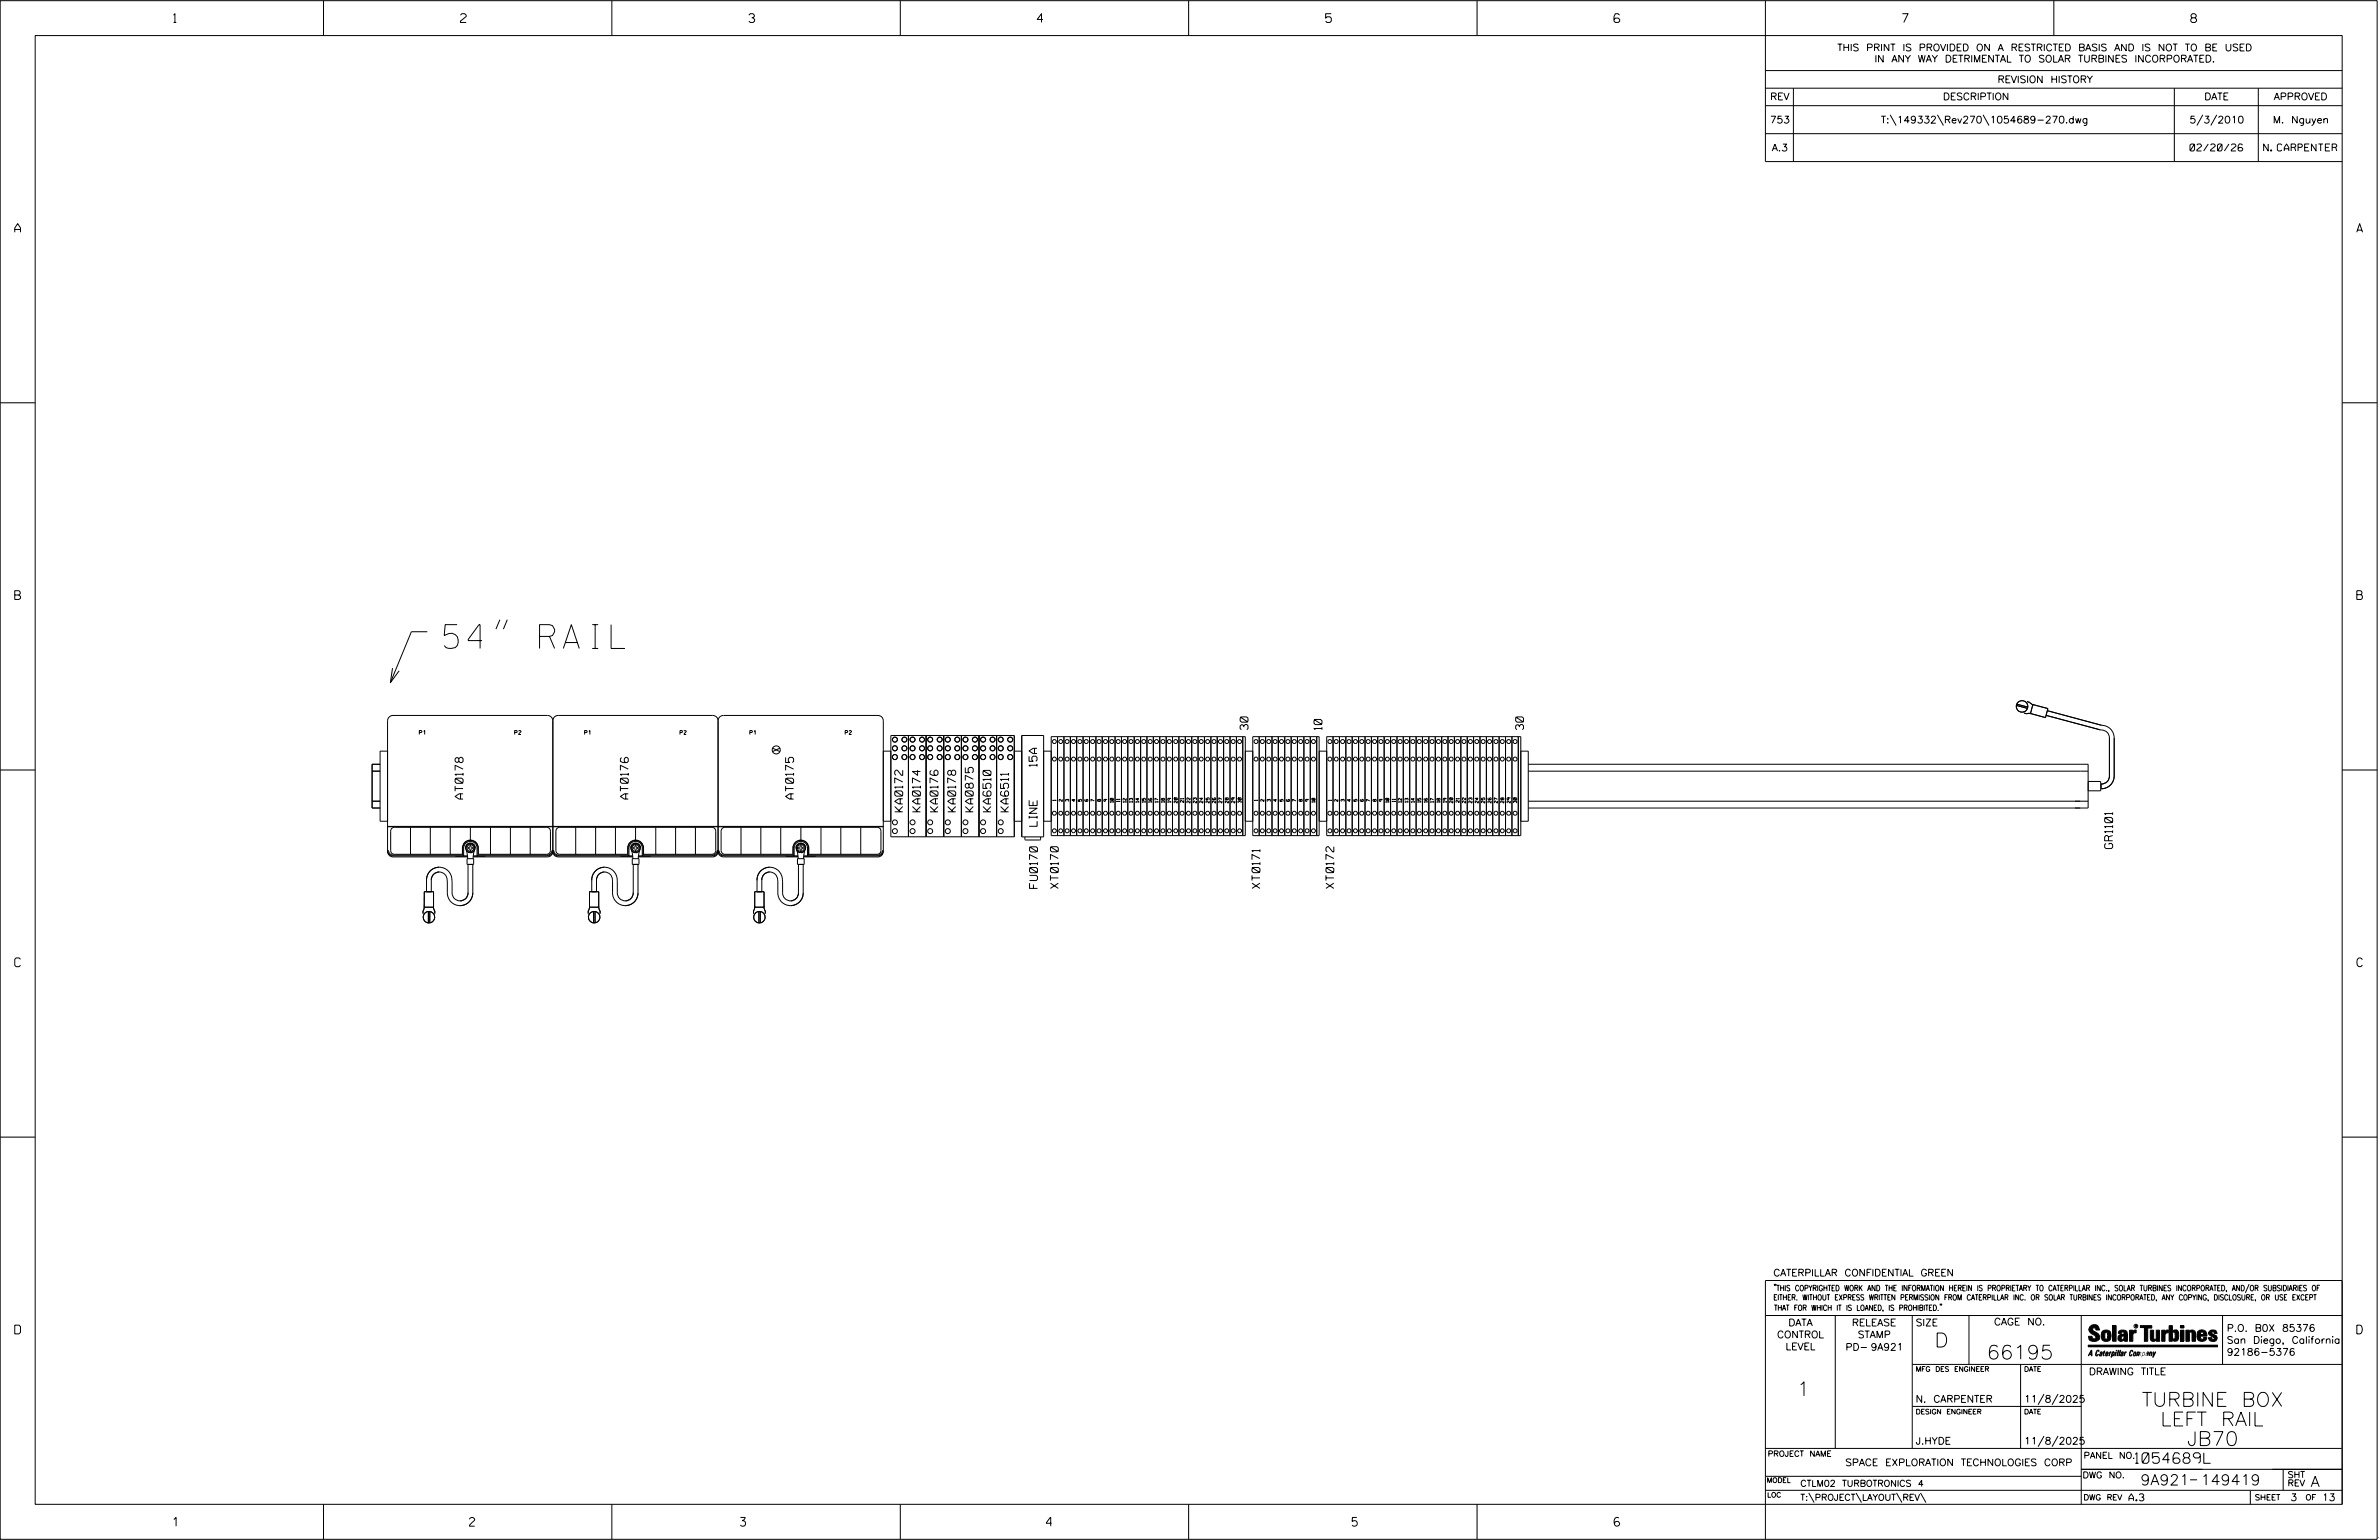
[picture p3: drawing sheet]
<svg xmlns="http://www.w3.org/2000/svg" width="864mm" height="559mm" viewBox="0 0 864 559" stroke-linecap="round" stroke-linejoin="round" font-family="sans-serif">
<defs><g id="words">
<text font-size="8.7" x="161.3" y="235.3">54&quot; RAIL</text>
<g font-size="5.1">
<text x="702.3" y="488.8">D</text>
<text x="721.2" y="493.2">66195</text>
<text x="652.2" y="506.5">1</text>
<text x="777.5" y="510.3">TURBINE BOX</text>
<text x="784.3" y="517.4">LEFT RAIL</text>
<text x="793.9" y="524.5">JB70</text>
</g>
<g font-size="3.8">
<text x="775.1" y="531">1054689L</text>
<text x="777" y="538.9">9A921</text>
<text x="798.8" y="538.9">149419</text>
<text x="838.8" y="539.5">A</text>
</g>
<g font-size="3.2">
<text x="63" y="8.2">1</text>
<text x="167.2" y="8.2">2</text>
<text x="271.8" y="8.2">3</text>
<text x="376.5" y="8.2">4</text>
<text x="481.2" y="8.2">5</text>
<text x="690.6" y="8.2">7</text>
<text x="795.3" y="8.2">8</text>
<text x="5.4" y="84.3">A</text>
<text x="855.5" y="84.3">A</text>
<text x="5.4" y="217.5">B</text>
<text x="855.6" y="217.5">B</text>
<text x="5.4" y="350.8">C</text>
<text x="855.6" y="350.8">C</text>
<text x="5.4" y="484">D</text>
<text x="855.6" y="484">D</text>
<text x="62.8" y="553.8">1</text>
<text x="170.4" y="553.8">2</text>
<text x="268.8" y="553.8">3</text>
<text x="379.8" y="553.8">4</text>
<text x="490.8" y="553.8">5</text>
<text x="585.9" y="553.8">6</text>
</g>
<g font-size="2.9">
<text x="453.1" y="264.8" transform="rotate(-90 453.1 264.8)">30</text>
<text x="479.9" y="264.8" transform="rotate(-90 479.9 264.8)">10</text>
<text x="553.1" y="264.8" transform="rotate(-90 553.1 264.8)">30</text>
<text x="376.5" y="278.1" transform="rotate(-90 376.5 278.1)">15A</text>
<text x="168.1" y="289.9" transform="rotate(-90 168.1 289.9)">AT0178</text>
<text x="228.1" y="289.9" transform="rotate(-90 228.1 289.9)">AT0176</text>
<text x="288.1" y="289.9" transform="rotate(-90 288.1 289.9)">AT0175</text>
<text x="327.7" y="294.6" transform="rotate(-90 327.7 294.6)">KA0172</text>
<text x="334.1" y="294.6" transform="rotate(-90 334.1 294.6)">KA0174</text>
<text x="340.5" y="294.6" transform="rotate(-90 340.5 294.6)">KA0176</text>
<text x="346.9" y="294.6" transform="rotate(-90 346.9 294.6)">KA0178</text>
<text x="353.3" y="294.6" transform="rotate(-90 353.3 294.6)">KA0875</text>
<text x="359.7" y="294.6" transform="rotate(-90 359.7 294.6)">KA6510</text>
<text x="366.1" y="294.6" transform="rotate(-90 366.1 294.6)">KA6511</text>
<text x="376.5" y="299.8" transform="rotate(-90 376.5 299.8)">LINE</text>
<text x="766.9" y="307.9" transform="rotate(-90 766.9 307.9)">GR1101</text>
<text x="376.6" y="322.4" transform="rotate(-90 376.6 322.4)">FU0170</text>
<text x="384.2" y="322.4" transform="rotate(-90 384.2 322.4)">XT0170</text>
<text x="457.4" y="322.4" transform="rotate(-90 457.4 322.4)">XT0171</text>
<text x="484.2" y="322.4" transform="rotate(-90 484.2 322.4)">XT0172</text>
</g>
<g font-size="2.5">
<text x="666.9" y="18.5">THIS PRINT IS PROVIDED ON A RESTRICTED BASIS AND IS NOT TO BE USED</text>
<text x="680.5" y="22.6">IN ANY WAY DETRIMENTAL TO SOLAR TURBINES INCORPORATED.</text>
<text x="725.1" y="30">REVISION HISTORY</text>
<text x="642.6" y="36.3">REV</text>
<text x="705.3" y="36.3">DESCRIPTION</text>
<text x="800.2" y="36.3">DATE</text>
<text x="825.4" y="36.3">APPROVED</text>
<text x="642.5" y="44.7">753</text>
<text x="682.8" y="44.7">T:\149332\Rev270\1054689-270.dwg</text>
<text x="794.8" y="44.7">5/3/2010</text>
<text x="825.1" y="44.7">M. Nguyen</text>
<text x="643.2" y="54.8">A.3</text>
<text x="795" y="54.8">02/20/26</text>
<text x="821.7" y="54.8">N. CARPENTER</text>
<text x="643.8" y="463">CATERPILLAR CONFIDENTIAL GREEN</text>
<text x="645.1" y="485.5">CONTROL</text>
<text x="649.2" y="481.1">DATA</text>
<text x="672.3" y="481.1">RELEASE</text>
<text x="674.4" y="485.5">STAMP</text>
<text x="695.4" y="481.1">SIZE</text>
<text x="723.8" y="480.8">CAGE NO.</text>
<text x="808.4" y="483.1">P.O. B0X 85376</text>
<text x="648.2" y="489.8">LEVEL</text>
<text x="669.9" y="490">PD- 9A921</text>
<text x="808.4" y="487.5">San Diego, California</text>
<text x="808.4" y="491.8">92186-5376</text>
<text x="758.3" y="498.9">DRAWING TITLE</text>
<text x="695.4" y="508.9">N. CARPENTER</text>
<text x="734.8" y="508.9">11/8/2025</text>
<text x="695.4" y="524.1">J.HYDE</text>
<text x="734.8" y="524.1">11/8/2025</text>
<text x="669.8" y="531.9">SPACE EXPLORATION TECHNOLOGIES CORP</text>
<text x="772.8" y="544.6">A.3</text>
<text x="831.4" y="544.6">3</text>
<text x="842.9" y="544.6">13</text>
</g>
<g font-size="2.3">
<text x="756.4" y="529.2">PANEL NO.</text>
<text x="653.5" y="539.4">CTLM02 TURBOTRONICS 4</text>
<text x="756" y="536.3">DWG NO.</text>
<text x="830.4" y="539.3">REV</text>
<text x="830.4" y="536.2">SHT</text>
<text x="653.5" y="544.5">T:\PROJECT\LAYOUT\REV\</text>
</g>
<g font-size="2">
<text x="643.8" y="468.4">&quot;THIS COPYRIGHTED WORK AND THE INFORMATION HEREIN IS PROPRIETARY TO CATERPILLAR INC., SOLAR TURBINES INCORPORATED, AND/OR SUBSIDIARIES OF</text>
<text x="643.8" y="471.8">EITHER. WITHOUT EXPRESS WRITTEN PERMISSION FROM CATERPILLAR INC. OR SOLAR TURBINES INCORPORATED, ANY COPYING, DISCLOSURE, OR USE EXCEPT</text>
<text x="644" y="475.6">THAT FOR WHICH IT IS LOANED, IS PROHIBITED.&quot;</text>
<text x="641.7" y="528.5">PROJECT NAME</text>
<text x="756.3" y="544.3">DWG REV</text>
<text x="818.5" y="544.3">SHEET</text>
<text x="836.9" y="544.3">OF</text>
</g>
<g font-size="1.8">
<text x="695.4" y="497.6">MFG DES ENGINEER</text>
<text x="734.8" y="497.6">DATE</text>
<text x="695.4" y="513.1">DESIGN ENGINEER</text>
<text x="734.8" y="513.1">DATE</text>
<text x="641.3" y="538">MODEL</text>
<text x="641.5" y="543.3">LOC</text>
</g>
<g font-size="1.4">
<text x="152.2" y="266.5">P1</text>
<text x="186.8" y="266.5">P2</text>
<text x="212.2" y="266.5">P1</text>
<text x="246.8" y="266.5">P2</text>
<text x="272.2" y="266.5">P1</text>
<text x="306.8" y="266.5">P2</text>
</g>
<g font-size="1.2">
<text x="383.3" y="290.6" transform="rotate(-90 383.3 290.6)">1</text>
<text x="385.6" y="290.8" transform="rotate(-90 385.6 290.8)">2</text>
<text x="388" y="290.8" transform="rotate(-90 388 290.8)">3</text>
<text x="390.3" y="290.8" transform="rotate(-90 390.3 290.8)">4</text>
<text x="392.6" y="290.8" transform="rotate(-90 392.6 290.8)">5</text>
<text x="394.9" y="290.8" transform="rotate(-90 394.9 290.8)">6</text>
<text x="397.2" y="290.8" transform="rotate(-90 397.2 290.8)">7</text>
<text x="399.5" y="290.8" transform="rotate(-90 399.5 290.8)">8</text>
<text x="401.9" y="290.8" transform="rotate(-90 401.9 290.8)">9</text>
<text x="404.2" y="291.2" transform="rotate(-90 404.2 291.2)">10</text>
<text x="406.5" y="291" transform="rotate(-90 406.5 291)">11</text>
<text x="408.8" y="291.2" transform="rotate(-90 408.8 291.2)">12</text>
<text x="411.1" y="291.2" transform="rotate(-90 411.1 291.2)">13</text>
<text x="413.5" y="291.2" transform="rotate(-90 413.5 291.2)">14</text>
<text x="415.8" y="291.2" transform="rotate(-90 415.8 291.2)">15</text>
<text x="418.1" y="291.2" transform="rotate(-90 418.1 291.2)">16</text>
<text x="420.4" y="291.2" transform="rotate(-90 420.4 291.2)">17</text>
<text x="422.7" y="291.2" transform="rotate(-90 422.7 291.2)">18</text>
<text x="425.1" y="291.2" transform="rotate(-90 425.1 291.2)">19</text>
<text x="427.4" y="291.4" transform="rotate(-90 427.4 291.4)">20</text>
<text x="429.7" y="291.2" transform="rotate(-90 429.7 291.2)">21</text>
<text x="432" y="291.4" transform="rotate(-90 432 291.4)">22</text>
<text x="434.3" y="291.4" transform="rotate(-90 434.3 291.4)">23</text>
<text x="436.6" y="291.4" transform="rotate(-90 436.6 291.4)">24</text>
<text x="439" y="291.4" transform="rotate(-90 439 291.4)">25</text>
<text x="441.3" y="291.4" transform="rotate(-90 441.3 291.4)">26</text>
<text x="443.6" y="291.4" transform="rotate(-90 443.6 291.4)">27</text>
<text x="445.9" y="291.4" transform="rotate(-90 445.9 291.4)">28</text>
<text x="448.2" y="291.4" transform="rotate(-90 448.2 291.4)">29</text>
<text x="450.6" y="291.3" transform="rotate(-90 450.6 291.3)">30</text>
<text x="456.5" y="290.6" transform="rotate(-90 456.5 290.6)">1</text>
<text x="458.8" y="290.8" transform="rotate(-90 458.8 290.8)">2</text>
<text x="461.1" y="290.8" transform="rotate(-90 461.1 290.8)">3</text>
<text x="463.5" y="290.8" transform="rotate(-90 463.5 290.8)">4</text>
<text x="465.8" y="290.8" transform="rotate(-90 465.8 290.8)">5</text>
<text x="470.4" y="290.8" transform="rotate(-90 470.4 290.8)">7</text>
<text x="472.7" y="290.8" transform="rotate(-90 472.7 290.8)">8</text>
<text x="475.1" y="290.8" transform="rotate(-90 475.1 290.8)">9</text>
<text x="477.4" y="291.2" transform="rotate(-90 477.4 291.2)">10</text>
<text x="483.3" y="290.6" transform="rotate(-90 483.3 290.6)">1</text>
<text x="485.6" y="290.8" transform="rotate(-90 485.6 290.8)">2</text>
<text x="488" y="290.8" transform="rotate(-90 488 290.8)">3</text>
<text x="490.3" y="290.8" transform="rotate(-90 490.3 290.8)">4</text>
<text x="492.6" y="290.8" transform="rotate(-90 492.6 290.8)">5</text>
<text x="494.9" y="290.8" transform="rotate(-90 494.9 290.8)">6</text>
<text x="497.2" y="290.8" transform="rotate(-90 497.2 290.8)">7</text>
<text x="499.6" y="290.8" transform="rotate(-90 499.6 290.8)">8</text>
<text x="501.9" y="290.8" transform="rotate(-90 501.9 290.8)">9</text>
<text x="504.2" y="291.2" transform="rotate(-90 504.2 291.2)">10</text>
<text x="506.5" y="291" transform="rotate(-90 506.5 291)">11</text>
<text x="508.8" y="291.2" transform="rotate(-90 508.8 291.2)">12</text>
<text x="511.2" y="291.2" transform="rotate(-90 511.2 291.2)">13</text>
<text x="513.5" y="291.2" transform="rotate(-90 513.5 291.2)">14</text>
<text x="515.8" y="291.2" transform="rotate(-90 515.8 291.2)">15</text>
<text x="518.1" y="291.2" transform="rotate(-90 518.1 291.2)">16</text>
<text x="520.4" y="291.2" transform="rotate(-90 520.4 291.2)">17</text>
<text x="522.7" y="291.2" transform="rotate(-90 522.7 291.2)">18</text>
<text x="525.1" y="291.2" transform="rotate(-90 525.1 291.2)">19</text>
<text x="527.4" y="291.4" transform="rotate(-90 527.4 291.4)">20</text>
<text x="529.7" y="291.2" transform="rotate(-90 529.7 291.2)">21</text>
<text x="532" y="291.4" transform="rotate(-90 532 291.4)">22</text>
<text x="534.3" y="291.4" transform="rotate(-90 534.3 291.4)">23</text>
<text x="536.7" y="291.4" transform="rotate(-90 536.7 291.4)">24</text>
<text x="539" y="291.4" transform="rotate(-90 539 291.4)">25</text>
<text x="541.3" y="291.4" transform="rotate(-90 541.3 291.4)">26</text>
<text x="543.6" y="291.4" transform="rotate(-90 543.6 291.4)">27</text>
<text x="545.9" y="291.4" transform="rotate(-90 545.9 291.4)">28</text>
<text x="548.2" y="291.4" transform="rotate(-90 548.2 291.4)">29</text>
<text x="550.6" y="291.3" transform="rotate(-90 550.6 291.3)">30</text>
</g>
<text font-size=".9" x="775.1" y="481.7">R</text>
</g></defs>
<g fill="none" stroke="#000" stroke-width=".36">
<path d="M.1 .2h862.8v558.4h-862.8zM12.8 12.9h837.4v533h-837.4zM117.4 .2v12.7M222.1 .2v12.7M326.8 .2v12.7M431.5 .2v12.7M536.2 .2v12.7M587.9 5.5l-.5-.5h-1l-.5 1v1.7l.5 .4h1l.6-.4v-.6l-.6-.5h-1l-.5 .5M640.9 .2v58.4h209.3M745.6 .2v12.7M640.9 25.6h209.3M640.9 32h209.3"/>
<path d="M640.9 38.3h209.3M651 32v26.6M789.3 32v26.6M819.8 32v26.6M640.9 48.5h209.3M686.2 41.7l2.1 3.8M703.3 41.7l2.2 3.8M719.9 41.7l2.1 3.8M799.6 41.7l-2.1 3.8M804.7 41.7l-2.2 3.8M.1 146.2h12.7M850.2 146.2h12.7"/>
<path d="M155.1 229.2h-5.8l-7.6 18.5M181.5 224.9l-1.5 3.4M184.1 224.9l-1.4 3.4M142.5 242.4l-.8 5.3 3.2-4.3M732 256l4 1M732.1 255.5l4 1.1M734.7 258.7l1 .3h1.6M735.8 254.6l1 .2 1.4 .9M737.9 255.7l5.5 1.4-.9 3.3-5.4-1.5zM743.2 257.9l19.7 5.3a4.6 4.6 0 0 1 4.6 4.6v13.8a4.6 4.6 0 0 1-4.7 4.6v-1.7a2.87 2.87 0 0 0 2.9-2.9v-13.8a2.98 2.98 0 0 0-3.3-3l-19.7-5.2M.1 279.4h12.7M135.1 279.8h2.9"/>
<path d="M138 277.3h-2.9v15.9h2.9M140.7 272.6h-2.7v25.4h2.7M200.7 261.5a1.93 1.93 0 0 1 1.9-1.9h56.1a1.93 1.93 0 0 1 2 1.9M200.7 261.5a1.99 1.99 0 0 0-2-1.9h-56a1.99 1.99 0 0 0-2 1.9v47.5a2.05 2.05 0 0 0 2 1.9h27.1M200.7 261.5v47.5M260.7 261.5a1.93 1.93 0 0 1 1.9-1.9h56.1a1.93 1.93 0 0 1 1.9 1.9v47.5a1.99 1.99 0 0 1-1.9 1.9h-27M260.7 261.5v47.5M280.5 271.5l2.6 1.2M283.1 271.5l-2.6 1.2M320.6 272.6h2.8M323.4 266.9h44.8v36.7h-44.8zM329.8 266.9v36.7"/>
<path d="M336.2 266.9v36.7M342.6 266.9v36.7M349 266.9v36.7M355.4 266.9v36.7M361.8 266.9v36.7M368.2 272.6h2.7M370.9 266.9h7.9v36.8h-7.9zM378.8 272.6h2.8M381.6 267.3h70.4v35.9h-70.4zM383.9 267.3v35.9M386.2 267.3v35.9M388.5 267.3v35.9"/>
<path d="M390.8 267.3v35.9M393.2 267.3v35.9M395.5 267.3v35.9M397.8 267.3v35.9M400.1 267.3v35.9M402.4 267.3v35.9M404.8 267.3v35.9M407.1 267.3v35.9M409.4 267.3v35.9M411.7 267.3v35.9M414.1 267.3v35.9M416.3 267.3v35.9"/>
<path d="M418.7 267.3v35.9M421 267.3v35.9M423.3 267.3v35.9M425.6 267.3v35.9M428 267.3v35.9M430.3 267.3v35.9M432.6 267.3v35.9M434.9 267.3v35.9M437.2 267.3v35.9M439.6 267.3v35.9M441.9 267.3v35.9M444.2 267.3v35.9"/>
<path d="M446.5 267.3v35.9M448.8 267.3v35.9M451.1 267.3v35.9M452 272.6h2.8M454.8 267.3h24.1v35.9h-24.1zM457.1 267.3v35.9M459.4 267.3v35.9M461.8 267.3v35.9M464 267.3v35.9M466.4 267.3v35.9M468.7 267.3v35.9M471 267.3v35.9"/>
<path d="M473.3 267.3v35.9M475.7 267.3v35.9M478 267.3v35.9M478.9 272.6h2.7M481.6 267.3h70.5v35.9h-70.5zM483.9 267.3v35.9M486.2 267.3v35.9M488.6 267.3v35.9M490.9 267.3v35.9M493.2 267.3v35.9M495.5 267.3v35.9M497.8 267.3v35.9"/>
<path d="M500.1 267.3v35.9M502.5 267.3v35.9M504.8 267.3v35.9M507.1 267.3v35.9M509.4 267.3v35.9M511.7 267.3v35.9M514.1 267.3v35.9M516.4 267.3v35.9M518.7 267.3v35.9M521 267.3v35.9M523.3 267.3v35.9M525.6 267.3v35.9"/>
<path d="M528 267.3v35.9M530.3 267.3v35.9M532.6 267.3v35.9M534.9 267.3v35.9M537.2 267.3v35.9M539.6 267.3v35.9M541.9 267.3v35.9M544.2 267.3v35.9M546.5 267.3v35.9M548.9 267.3v35.9M551.1 267.3v35.9M552.1 272.6h2.7v25.4h-2.7"/>
<path d="M554.8 277.3h203.2v15.9h-203.2M554.8 279.8h203.2M850.2 279.4h12.7M135.1 290.7h2.9M140.8 299.9l179.8 .1zM320.6 298h2.8M368.2 298h2.7M378.8 298h2.8M452 298h2.8M467.1 290.1l-.2 .5 .4 .2h.6l.2-.6h-.6l.2 .6M478.9 298h2.7M554.8 290.7h203.2"/>
<path d="M758 283.6h4.6v3.3h-4.6M142.2 300.6l1-.4h55.2a1.39 1.39 0 0 1 1.4 1.4v7a1.33 1.33 0 0 1-1.4 1.4h-24.8v-2.3a2.89 2.89 0 0 0-2.9-2.9 2.89 2.89 0 0 0-2.8 2.9v2.3h-24.7a1.33 1.33 0 0 1-1.4-1.4v-7zM142.7 310.3a1.69 1.69 0 0 1-1.7-1.7h-.3a1.99 1.99 0 0 0 2 2M142.7 310.6h27M142.7 310.3h25.3M142.7 310.3v.3M149 300.2v9.8M154.8 319.3v4.3M156.2 300.2v9.8M163.4 300.2v9.8M165.3 310.6l4.4 .1M168 307.7a2.77 2.77 0 0 1 2.8-2.8 2.77 2.77 0 0 1 2.7 2.8"/>
<path d="M168 307.7h.3M168 307.7v2.6M168.3 307.7a2.43 2.43 0 0 1 2.4-2.4 2.43 2.43 0 0 1 2.5 2.4M168.3 307.7v2.9l-.3-.3M169 307.8a1.73 1.73 0 0 1 1.7-1.9 1.73 1.73 0 0 1 1.8 1.9M169.3 308.7l.5 2.9M169.5 311.6h2.4v2.1h-2.4zM169.9 307.5l.6-.1v-.6h.5l.1 .6 .5 .1v.4l-.5 .1-.1 .6h-.5v-.6l-.6-.1zM169.9 313.7v10.3a2.89 2.89 0 0 1-2.9 2.9 2.89 2.89 0 0 1-2.9-2.9v-4.3a4.6 4.6 0 0 0-4.4-5 4.6 4.6 0 0 0-4.9 4.7M170.5 309.3v.1a1.73 1.73 0 0 1-1-2.8 1.73 1.73 0 0 1 2.9 .4 1.73 1.73 0 0 1-1.7 2.5v-.2M170.7 300.2v4.6M171.6 313.7v10.2a4.6 4.6 0 0 1-4.6 4.7 4.6 4.6 0 0 1-4.6-4.6v-4.3a2.92 2.92 0 0 0-2.7-3.3 2.92 2.92 0 0 0-3.1 2.9v4.3"/>
<path d="M171.8 310.6h26.9M172.2 308.7l-.5 2.9M173.2 307.7h.3M173.2 307.7v2.9l.3-.3M173.5 310.3h25.2M173.5 307.7v2.6M176.2 310.6l-4.4 .1M178 300.2v9.8M185.3 300.2v9.8M192.5 300.2v9.8M198.7 310.6a1.99 1.99 0 0 0 2-2 1.93 1.93 0 0 0 1.9 2M198.7 310.3a1.63 1.63 0 0 0 1.6-1.7h.7a1.63 1.63 0 0 0 1.6 1.7"/>
<path d="M198.7 310.3v.3M200.7 309a2.05 2.05 0 0 1-2 1.9h-26.9M200.7 309a1.99 1.99 0 0 0 1.9 1.9h27.1M202.2 300.6l1-.4h55.2a1.45 1.45 0 0 1 1.4 1.4v7a1.38 1.38 0 0 1-1.4 1.4h-24.8v-2.3a2.88 2.88 0 0 0-2.9-2.9 2.88 2.88 0 0 0-2.8 2.9v2.3h-24.7a1.38 1.38 0 0 1-1.4-1.4v-7zM202.6 310.3v.3M202.6 310.6h27.1M202.6 310.3h25.4M209 300.2v9.8M214.8 319.3v4.3M216.2 300.2v9.8M223.4 300.2v9.8M225.3 310.6l4.4 .1"/>
<path d="M228 307.7h.3M228 307.7v2.6M228 307.7a2.77 2.77 0 0 1 2.7-2.8 2.77 2.77 0 0 1 2.8 2.8M228.3 307.7v2.9l-.3-.3M228.3 307.7a2.42 2.42 0 0 1 2.4-2.4 2.42 2.42 0 0 1 2.5 2.4M229 307.8a1.72 1.72 0 0 1 1.7-1.9 1.72 1.72 0 0 1 1.7 1.9M229.3 308.7l.4 2.9M229.5 311.6h2.5v2.1h-2.5zM229.9 307.5l.5-.1 .1-.6h.5v.6l.6 .1v.4l-.6 .1v.6h-.5l-.1-.6-.5-.1zM229.9 313.7v10.3a2.89 2.89 0 0 1-2.9 2.9 2.89 2.89 0 0 1-2.9-2.9v-4.3a4.6 4.6 0 0 0-4.5-5 4.6 4.6 0 0 0-4.8 4.7M230.5 309.3a1.71 1.71 0 0 1-1.2-2.4 1.71 1.71 0 0 1 2.6-.7 1.71 1.71 0 0 1 .1 2.7l-.6 .4h-.7M230.7 300.2v4.6"/>
<path d="M231.6 313.7v10.2a4.6 4.6 0 0 1-4.6 4.7 4.6 4.6 0 0 1-4.6-4.6v-4.3a2.92 2.92 0 0 0-2.7-3.3 2.92 2.92 0 0 0-3.2 2.9v4.3M231.8 310.6h26.9M232.2 308.7l-.5 2.9M233.2 307.7h.3M233.2 307.7v2.9l.3-.3M233.5 307.7v2.6M233.5 310.3h25.2M236.1 310.6l-4.3 .1M238.1 300.2v9.8M245.3 300.2v9.8M252.4 300.2v9.8M258.7 310.6a1.93 1.93 0 0 0 2-2 1.93 1.93 0 0 0 1.9 2"/>
<path d="M258.7 310.3a1.63 1.63 0 0 0 1.6-1.7h.7a1.63 1.63 0 0 0 1.6 1.7M258.7 310.3v.3M260.7 309a1.99 1.99 0 0 1-2 1.9h-27M260.7 309a1.99 1.99 0 0 0 1.9 1.9h27.1M262.2 300.6l1-.4h55.2a1.39 1.39 0 0 1 1.4 1.4v7a1.33 1.33 0 0 1-1.4 1.4h-24.8v-2.3a2.89 2.89 0 0 0-2.9-2.9 2.89 2.89 0 0 0-2.9 2.9v2.3h-24.6a1.39 1.39 0 0 1-1.4-1.4v-7zM262.6 310.6h27.1M262.6 310.3h25.3M262.6 310.3v.3M269 300.2v9.8M274.8 319.3v4.3M276.2 300.2v9.8M283.4 300.2v9.8"/>
<path d="M285.3 310.6l4.4 .1M287.9 307.7h.4M287.9 307.7v2.6M287.9 307.7a2.77 2.77 0 0 1 2.8-2.8 2.77 2.77 0 0 1 2.8 2.8M288.3 307.7v2.9l-.4-.3M288.3 307.7a2.42 2.42 0 0 1 2.4-2.4 2.42 2.42 0 0 1 2.4 2.4M289 307.8a1.73 1.73 0 0 1 1.7-1.9 1.73 1.73 0 0 1 1.8 1.9M289.3 308.7l.4 2.9M289.5 311.6h2.4v2.1h-2.4zM289.8 307.5l.6-.1 .1-.6h.4l.1 .6 .6 .1v.4l-.6 .1-.1 .6h-.4l-.1-.6-.6-.1zM289.8 313.7v10.3a2.88 2.88 0 0 1-2.8 2.9 2.88 2.88 0 0 1-2.9-2.9v-4.3a4.6 4.6 0 0 0-4.5-5 4.6 4.6 0 0 0-4.8 4.7M290.4 309.3a1.71 1.71 0 0 1-1.1-2.4 1.71 1.71 0 0 1 2.6-.7 1.71 1.71 0 0 1 .1 2.7l-.6 .4h-.7"/>
<path d="M290.7 300.2v4.6M291.6 313.7v10.2a4.6 4.6 0 0 1-4.6 4.7 4.6 4.6 0 0 1-4.6-4.6v-4.3a2.92 2.92 0 0 0-2.7-3.3 2.92 2.92 0 0 0-3.2 2.9v4.3M291.7 310.6h27M292.1 308.7l-.4 2.9M293.1 307.7v2.9l.4-.3M293.1 307.7h.4M293.5 310.3h25.2M293.5 307.7v2.6M296.1 310.6l-4.4 .1M298 300.2v9.8M305.2 300.2v9.8M312.5 300.2v9.8"/>
<path d="M318.7 310.3a1.69 1.69 0 0 0 1.6-1.7h.3a1.93 1.93 0 0 1-1.9 2M318.7 310.3v.3M372 303.7l.3 1.1h5.2l.3-.2v-.9M154 329l-.4 2.5M154 323.6h3.4v5.6h-3.4zM155.5 330.8v4.1M156 330.8v4.1M157.4 329l.4 2.5M214 329l-.5 1.5v1M214 323.6h3.3v5.6h-3.3zM215.5 330.8v4.1M216 330.8v4.1"/>
<path d="M217.3 329l.5 1.6v.9M274 329l-.5 2.5M274 323.6h3.4v5.6h-3.4zM275.5 330.8v4.1M276 330.8v4.1M277.4 329l.4 2.5M.1 412.6h12.7M850.2 412.6h12.7M640.9 477.3h209.3M644.2 466.1l-.1 .4M644.7 466.1l-.2 .4M666.2 477.3v48.3"/>
<path d="M694.2 477.3v48.3M704.4 473.3l-.1 .4M704.8 473.3l-.1 .4M714.8 477.3v17.8M755.5 477.3v68.6M806.8 477.3v17.8M816.5 466l-1.4 3.1M850.2 464.6h-209.3v94M850.2 464.8v81.1M694.2 495.1h156M733.5 495.1v30.5M758.6 481.4a2.02 2.02 0 0 1 3.1-.1l.5 1.3h-1.3l-.2-.6-.4-.2-.6 .1-.1 .4 .4 .7a2.46 2.46 0 0 1 2.2 2.9 2.83 2.83 0 0 1-3.8 .3l-.3-1.3h1.3l.2 .7 .6 .3 .5-.2 .2-.5-.4-.6-1.9-1.2-.4-.9z"/>
<path d="M759.2 491.3h-.7l.7-1.2v1.9h.2l-.1-2.1-1.3 2.1 .5-.5h.7M761.3 490l.3-.2 .4 .3-.1 .3-.3-.4-.4 .3-.3 1.6h.4l.4-.5-.3 .6-.4 .1-.3-.4zM762.6 490.6l.5-.1-.1 1.4h-.9a.74 .74 0 0 1 .9-.8l-.3 .7-.5 .1 .2-.5 .6-.2v-.5l-.7 .2zM763 483.2a2.17 2.17 0 0 1 3.1 0l.3 1.4-.3 1.5a2.17 2.17 0 0 1-3.1 0l-.3-1.5zM763.6 490.5l.4-.4 .2 .6h-.3l-.3 .9 .2 .4-.3-.1zM764.1 483.7l.5-.4 .4 .3v2.2l-.4 .2-.5-.2zM764.6 491.1l.6 .2v-.7l-.4-.1-.4 .6-.1 .8h.6M764.6 491.1l-.1 .8h.4M764.6 482.6v.8M764.8 490.7l.4 .1v.3h-.6zM765 491.5l-.1 .4zM766 490.5l-.5 1.5z"/>
<path d="M766 490.8l.4-.3-.4 .4M766.9 481h1.3v5.7h-1.3zM767 490.8l.5 .1-.3 .8-.4 .2zM767.3 490.5h-.5l-.5 2M767.3 490.5a.8 .8 0 0 1 .2 1 .8 .8 0 0 1-.9 .4l-.1 .6M767.3 490.5l-.1 .2M768.1 490.5l-.4 1.5zM768.2 489.9h.3l-.1 .2h-.2zM769 489.9l-.5 2.1zM769.7 489.9l-.6 2.1zM770.1 491.4l.5-.3-.5 .8zM770.4 491.9h.1"/>
<path d="M770.6 491.1l.1-.4-.7 .2 .1-.3 .6-.1 .2 .3-.5 1.1M770.6 491.1a.74 .74 0 0 0-.8 .8h.6M771 484.8h-.7l-.3 .6 .4 .7 .5-.3 .1-2.4h-.8l-.1 .4h-1.2a1.71 1.71 0 0 1 1.8-1.3 1.71 1.71 0 0 1 1.6 1.4v2.8h-1.1l-.1-.6M771 484.2l-1.5 .1a1.41 1.41 0 0 0 0 2.4l.5 .1 1.1-.7M771.2 486.1h-.1M771.4 490.5l.1 .3 .4-.3-.9 1.5zM771.5 490.8h.1M773 482.7h1.2v.5l.5-.5 .7-.1v1h-.6l-.5 .4-.1 2.7h-1.2zM773.3 490.3l.6-.4 .4 .2-.1 .4-.3-.4a1.28 1.28 0 0 0-.5 1.8l.6-.4-.1 .4-.8 .1zM774.7 490.8l.5-.3a.88 .88 0 0 1 .2 .9 .88 .88 0 0 1-.7 .7l-.2-.2zM774.8 490.9h.5l-.3 1h-.3l-.2-.2zM775.2 490.5l-.1 .2"/>
<path d="M776.8 481h4.3v.9h-1.5v4.8h-1.3M776.8 490.6l-.8 .2v-.3l-.4 1.5 .8-1.3v1.3l.3-1.2M779.3 491.1h.4M779.6 490.5h.3l-.3 1.4M779.6 490.7h.2l-.1 .4M779.7 491.1l-.1 .4M779.7 491.1l-.4 .2M780.1 492l.4-1.5 .1 .3 .3-.3 .3 .2-.3 1.3v-1.3l-.7 1.3M780.6 482.7h1.2v2.7l.1 .4 .4 .3 .4-.7v-2.7h1.2l.1 4h-1.3v-.5l-1.1 .6-.7-.3-.3-.7zM781.6 492.5l1-2-.8 1.3-.2-1.3-.2 2M784.7 482.7h1.2v.5l.5-.5 .7-.1v1h-.5l-.6 .4-.1 2.7h-1.2zM787.4 481h1.2v2a1.4 1.4 0 0 1 2.2 .2l.1 1.4-.4 1.9-1.5 .1-.4-.5v-1l.5 .9 .5-.3v-2.1l-.5-.4-.5 .7v2.8h-1.2z"/>
<path d="M791.5 482.7h1.3v4h-1.3zM791.5 481h1.3v.9h-1.3zM793.5 482.7h1.3v.4l.7-.5 1.1 .2 .4 .6v3.3h-1.3l-.2-3.4-.7 .2v3.2h-1.3zM794.8 483.1h.1M797.7 483.2a1.92 1.92 0 0 1 2.4-.5 1.92 1.92 0 0 1 1 2.1h-2.3v.8l.6 .5 .5-.3v-.5h1.2a1.83 1.83 0 0 1-2.1 1.4 1.83 1.83 0 0 1-1.5-2.1zM798.8 484.2v.6M799.1 483.4h.6l.2 .8h-1.1zM804.6 482.9a1.84 1.84 0 0 0-2.9 .8 3.3 3.3 0 0 0 2.2 1.9l-.5 .5-.4-.3-.1-.4h-1.2l.1 .6a1.92 1.92 0 0 0 2.9 .4M804.9 483.8h-1.2l-.2-.6-.5 .1-.1 .3 .1 .3 1.8 .9M805.1 488.1h-47.1v.6h47.1M694.2 510.3h61.3M742 505.8l-2.2 3.9"/>
<path d="M747.1 505.8l-2.2 3.9M640.9 525.6h209.2M640.9 535.7h114.6M742 521.1l-2.2 3.8M747.1 521.1l-2.2 3.8M755.5 533.2h94.7M795 537h2.6M828.8 533.2v7.6M117.4 545.9v12.7M222.1 545.9v12.7M326.8 545.9v12.7M431.5 545.9v12.7"/>
<path d="M536.2 545.9v12.7M640.9 540.8h209.3M656.6 541.7l2 3.5M673.8 541.7l1.9 3.5M688.4 541.7l2 3.5M697.2 541.7l1.9 3.5M816.9 541v4.9M863.5 558h.1"/>
<circle cx="734" cy="256.3" r="2.09"/>
<circle cx="281.8" cy="272.1" r="1.47"/>
<circle cx="324.8" cy="271.5" r=".91"/>
<circle cx="324.8" cy="274.7" r=".91"/>
<circle cx="324.9" cy="268.4" r=".9"/>
<circle cx="328.3" cy="271.5" r=".91"/>
<circle cx="328.3" cy="274.7" r=".91"/>
<circle cx="328.3" cy="268.4" r=".9"/>
<circle cx="331.3" cy="274.7" r=".91"/>
<circle cx="331.3" cy="271.5" r=".91"/>
<circle cx="331.3" cy="268.4" r=".91"/>
<circle cx="334.7" cy="271.5" r=".9"/>
<circle cx="334.7" cy="274.7" r=".9"/>
<circle cx="334.7" cy="268.4" r=".89"/>
<circle cx="337.7" cy="271.5" r=".91"/>
<circle cx="337.7" cy="274.7" r=".91"/>
<circle cx="337.7" cy="268.4" r=".9"/>
<circle cx="341.1" cy="274.7" r=".91"/>
<circle cx="341.1" cy="271.5" r=".91"/>
<circle cx="341.1" cy="268.4" r=".9"/>
<circle cx="344.1" cy="271.5" r=".91"/>
<circle cx="344.1" cy="274.7" r=".91"/>
<circle cx="344.1" cy="268.4" r=".91"/>
<circle cx="347.5" cy="271.5" r=".91"/>
<circle cx="347.5" cy="274.7" r=".91"/>
<circle cx="347.5" cy="268.4" r=".9"/>
<circle cx="350.5" cy="271.5" r=".91"/>
<circle cx="350.5" cy="274.7" r=".91"/>
<circle cx="350.5" cy="268.4" r=".9"/>
<circle cx="353.9" cy="274.7" r=".91"/>
<circle cx="353.9" cy="271.5" r=".91"/>
<circle cx="353.9" cy="268.4" r=".91"/>
<circle cx="356.9" cy="274.7" r=".91"/>
<circle cx="356.9" cy="271.5" r=".91"/>
<circle cx="356.9" cy="268.4" r=".91"/>
<circle cx="360.3" cy="271.5" r=".91"/>
<circle cx="360.3" cy="274.7" r=".91"/>
<circle cx="360.3" cy="268.4" r=".9"/>
<circle cx="363.3" cy="274.7" r=".91"/>
<circle cx="363.3" cy="271.5" r=".91"/>
<circle cx="363.3" cy="268.4" r=".9"/>
<circle cx="366.7" cy="274.7" r=".91"/>
<circle cx="366.7" cy="271.5" r=".91"/>
<circle cx="366.7" cy="268.4" r=".91"/>
<circle cx="382.7" cy="275.4" r=".73"/>
<circle cx="382.7" cy="269.1" r=".72"/>
<circle cx="385.1" cy="275.4" r=".72"/>
<circle cx="385.1" cy="269.1" r=".71"/>
<circle cx="387.4" cy="275.4" r=".73"/>
<circle cx="387.4" cy="269.1" r=".72"/>
<circle cx="389.7" cy="275.4" r=".73"/>
<circle cx="389.7" cy="269.1" r=".72"/>
<circle cx="392" cy="275.4" r=".72"/>
<circle cx="392" cy="269.1" r=".71"/>
<circle cx="394.3" cy="275.4" r=".73"/>
<circle cx="394.3" cy="269.1" r=".72"/>
<circle cx="396.6" cy="275.4" r=".73"/>
<circle cx="396.6" cy="269.1" r=".72"/>
<circle cx="399" cy="275.4" r=".73"/>
<circle cx="399" cy="269.1" r=".72"/>
<circle cx="401.3" cy="275.4" r=".72"/>
<circle cx="401.3" cy="269.1" r=".71"/>
<circle cx="403.6" cy="275.4" r=".73"/>
<circle cx="403.6" cy="269.1" r=".72"/>
<circle cx="405.9" cy="275.4" r=".73"/>
<circle cx="405.9" cy="269.1" r=".72"/>
<circle cx="408.3" cy="275.4" r=".73"/>
<circle cx="408.3" cy="269.1" r=".72"/>
<circle cx="410.6" cy="275.4" r=".72"/>
<circle cx="410.6" cy="269.1" r=".71"/>
<circle cx="412.9" cy="275.4" r=".73"/>
<circle cx="412.9" cy="269.1" r=".72"/>
<circle cx="415.2" cy="275.4" r=".73"/>
<circle cx="415.2" cy="269.1" r=".72"/>
<circle cx="417.5" cy="275.4" r=".72"/>
<circle cx="417.5" cy="269.1" r=".71"/>
<circle cx="419.8" cy="275.4" r=".73"/>
<circle cx="419.8" cy="269.1" r=".72"/>
<circle cx="422.2" cy="275.4" r=".73"/>
<circle cx="422.2" cy="269.1" r=".72"/>
<circle cx="424.5" cy="275.4" r=".73"/>
<circle cx="424.5" cy="269.1" r=".72"/>
<circle cx="426.8" cy="275.4" r=".72"/>
<circle cx="426.8" cy="269.1" r=".71"/>
<circle cx="429.1" cy="275.4" r=".73"/>
<circle cx="429.1" cy="269.1" r=".72"/>
<circle cx="431.4" cy="275.4" r=".73"/>
<circle cx="431.4" cy="269.1" r=".72"/>
<circle cx="433.8" cy="275.4" r=".73"/>
<circle cx="433.8" cy="269.1" r=".72"/>
<circle cx="436.1" cy="275.4" r=".72"/>
<circle cx="436.1" cy="269.1" r=".71"/>
<circle cx="438.4" cy="275.4" r=".73"/>
<circle cx="438.4" cy="269.1" r=".72"/>
<circle cx="440.7" cy="275.4" r=".73"/>
<circle cx="440.7" cy="269.1" r=".72"/>
<circle cx="443" cy="275.4" r=".72"/>
<circle cx="443" cy="269.1" r=".71"/>
<circle cx="445.3" cy="275.4" r=".73"/>
<circle cx="445.3" cy="269.1" r=".72"/>
<circle cx="447.7" cy="275.4" r=".73"/>
<circle cx="447.7" cy="269.1" r=".72"/>
<circle cx="450" cy="275.4" r=".73"/>
<circle cx="450" cy="269.1" r=".72"/>
<circle cx="455.9" cy="275.4" r=".72"/>
<circle cx="455.9" cy="269.1" r=".71"/>
<circle cx="458.2" cy="275.4" r=".73"/>
<circle cx="458.2" cy="269.1" r=".72"/>
<circle cx="460.6" cy="275.4" r=".73"/>
<circle cx="460.6" cy="269.1" r=".72"/>
<circle cx="462.9" cy="275.4" r=".72"/>
<circle cx="462.9" cy="269.1" r=".71"/>
<circle cx="465.2" cy="275.4" r=".73"/>
<circle cx="465.2" cy="269.1" r=".72"/>
<circle cx="467.5" cy="275.4" r=".73"/>
<circle cx="467.5" cy="269.1" r=".72"/>
<circle cx="469.8" cy="275.4" r=".73"/>
<circle cx="469.8" cy="269.1" r=".72"/>
<circle cx="472.2" cy="275.4" r=".72"/>
<circle cx="472.2" cy="269.1" r=".71"/>
<circle cx="474.5" cy="275.4" r=".73"/>
<circle cx="474.5" cy="269.1" r=".72"/>
<circle cx="476.8" cy="275.4" r=".73"/>
<circle cx="476.8" cy="269.1" r=".72"/>
<circle cx="482.8" cy="275.4" r=".73"/>
<circle cx="482.8" cy="269.1" r=".72"/>
<circle cx="485.1" cy="275.4" r=".72"/>
<circle cx="485.1" cy="269.1" r=".71"/>
<circle cx="487.4" cy="275.4" r=".73"/>
<circle cx="487.4" cy="269.1" r=".72"/>
<circle cx="489.7" cy="275.4" r=".73"/>
<circle cx="489.7" cy="269.1" r=".72"/>
<circle cx="492" cy="275.4" r=".72"/>
<circle cx="492" cy="269.1" r=".71"/>
<circle cx="494.3" cy="275.4" r=".73"/>
<circle cx="494.3" cy="269.1" r=".72"/>
<circle cx="496.7" cy="275.4" r=".73"/>
<circle cx="496.7" cy="269.1" r=".72"/>
<circle cx="499" cy="275.4" r=".73"/>
<circle cx="499" cy="269.1" r=".72"/>
<circle cx="501.3" cy="275.4" r=".72"/>
<circle cx="501.3" cy="269.1" r=".71"/>
<circle cx="503.6" cy="275.4" r=".73"/>
<circle cx="503.6" cy="269.1" r=".72"/>
<circle cx="505.9" cy="275.4" r=".73"/>
<circle cx="505.9" cy="269.1" r=".72"/>
<circle cx="508.3" cy="275.4" r=".73"/>
<circle cx="508.3" cy="269.1" r=".72"/>
<circle cx="510.6" cy="275.4" r=".72"/>
<circle cx="510.6" cy="269.1" r=".71"/>
<circle cx="512.9" cy="275.4" r=".73"/>
<circle cx="512.9" cy="269.1" r=".72"/>
<circle cx="515.2" cy="275.4" r=".73"/>
<circle cx="515.2" cy="269.1" r=".72"/>
<circle cx="517.5" cy="275.4" r=".72"/>
<circle cx="517.5" cy="269.1" r=".71"/>
<circle cx="519.8" cy="275.4" r=".73"/>
<circle cx="519.8" cy="269.1" r=".72"/>
<circle cx="522.2" cy="275.4" r=".73"/>
<circle cx="522.2" cy="269.1" r=".72"/>
<circle cx="524.5" cy="275.4" r=".73"/>
<circle cx="524.5" cy="269.1" r=".72"/>
<circle cx="526.8" cy="275.4" r=".72"/>
<circle cx="526.8" cy="269.1" r=".71"/>
<circle cx="529.1" cy="275.4" r=".73"/>
<circle cx="529.1" cy="269.1" r=".72"/>
<circle cx="531.4" cy="275.4" r=".73"/>
<circle cx="531.4" cy="269.1" r=".72"/>
<circle cx="533.8" cy="275.4" r=".73"/>
<circle cx="533.8" cy="269.1" r=".72"/>
<circle cx="536.1" cy="275.4" r=".72"/>
<circle cx="536.1" cy="269.1" r=".71"/>
<circle cx="538.4" cy="275.4" r=".73"/>
<circle cx="538.4" cy="269.1" r=".72"/>
<circle cx="540.7" cy="275.4" r=".73"/>
<circle cx="540.7" cy="269.1" r=".72"/>
<circle cx="543" cy="275.4" r=".72"/>
<circle cx="543" cy="269.1" r=".71"/>
<circle cx="545.3" cy="275.4" r=".73"/>
<circle cx="545.3" cy="269.1" r=".72"/>
<circle cx="547.7" cy="275.4" r=".73"/>
<circle cx="547.7" cy="269.1" r=".72"/>
<circle cx="550" cy="275.4" r=".73"/>
<circle cx="550" cy="269.1" r=".72"/>
<circle cx="324.9" cy="298.4" r=".9"/>
<circle cx="331.3" cy="298.4" r=".91"/>
<circle cx="337.7" cy="298.4" r=".9"/>
<circle cx="344.1" cy="298.4" r=".91"/>
<circle cx="350.5" cy="298.4" r=".9"/>
<circle cx="356.9" cy="298.4" r=".91"/>
<circle cx="363.3" cy="298.4" r=".9"/>
<circle cx="382.7" cy="295.1" r=".73"/>
<circle cx="385.1" cy="295.1" r=".72"/>
<circle cx="387.4" cy="295.1" r=".73"/>
<circle cx="389.7" cy="295.1" r=".73"/>
<circle cx="392" cy="295.1" r=".72"/>
<circle cx="394.3" cy="295.1" r=".73"/>
<circle cx="396.6" cy="295.1" r=".73"/>
<circle cx="399" cy="295.1" r=".73"/>
<circle cx="401.3" cy="295.1" r=".72"/>
<circle cx="403.6" cy="295.1" r=".73"/>
<circle cx="405.9" cy="295.1" r=".73"/>
<circle cx="408.3" cy="295.1" r=".73"/>
<circle cx="410.6" cy="295.1" r=".72"/>
<circle cx="412.9" cy="295.1" r=".73"/>
<circle cx="415.2" cy="295.1" r=".73"/>
<circle cx="417.5" cy="295.1" r=".72"/>
<circle cx="419.8" cy="295.1" r=".73"/>
<circle cx="422.2" cy="295.1" r=".73"/>
<circle cx="424.5" cy="295.1" r=".73"/>
<circle cx="426.8" cy="295.1" r=".72"/>
<circle cx="429.1" cy="295.1" r=".73"/>
<circle cx="431.4" cy="295.1" r=".73"/>
<circle cx="433.8" cy="295.1" r=".73"/>
<circle cx="436.1" cy="295.1" r=".72"/>
<circle cx="438.4" cy="295.1" r=".73"/>
<circle cx="440.7" cy="295.1" r=".73"/>
<circle cx="443" cy="295.1" r=".72"/>
<circle cx="445.3" cy="295.1" r=".73"/>
<circle cx="447.7" cy="295.1" r=".73"/>
<circle cx="450" cy="295.1" r=".73"/>
<circle cx="455.9" cy="295.1" r=".72"/>
<circle cx="458.2" cy="295.1" r=".73"/>
<circle cx="460.6" cy="295.1" r=".73"/>
<circle cx="462.9" cy="295.1" r=".72"/>
<circle cx="465.2" cy="295.1" r=".73"/>
<circle cx="467.5" cy="295.1" r=".73"/>
<circle cx="469.8" cy="295.1" r=".73"/>
<circle cx="472.2" cy="295.1" r=".72"/>
<circle cx="474.5" cy="295.1" r=".73"/>
<circle cx="476.8" cy="295.1" r=".73"/>
<circle cx="482.8" cy="295.1" r=".73"/>
<circle cx="485.1" cy="295.1" r=".72"/>
<circle cx="487.4" cy="295.1" r=".73"/>
<circle cx="489.7" cy="295.1" r=".73"/>
<circle cx="492" cy="295.1" r=".72"/>
<circle cx="494.3" cy="295.1" r=".73"/>
<circle cx="496.7" cy="295.1" r=".73"/>
<circle cx="499" cy="295.1" r=".73"/>
<circle cx="501.3" cy="295.1" r=".72"/>
<circle cx="503.6" cy="295.1" r=".73"/>
<circle cx="505.9" cy="295.1" r=".73"/>
<circle cx="508.3" cy="295.1" r=".73"/>
<circle cx="510.6" cy="295.1" r=".72"/>
<circle cx="512.9" cy="295.1" r=".73"/>
<circle cx="515.2" cy="295.1" r=".73"/>
<circle cx="517.5" cy="295.1" r=".72"/>
<circle cx="519.8" cy="295.1" r=".73"/>
<circle cx="522.2" cy="295.1" r=".73"/>
<circle cx="524.5" cy="295.1" r=".73"/>
<circle cx="526.8" cy="295.1" r=".72"/>
<circle cx="529.1" cy="295.1" r=".73"/>
<circle cx="531.4" cy="295.1" r=".73"/>
<circle cx="533.8" cy="295.1" r=".73"/>
<circle cx="536.1" cy="295.1" r=".72"/>
<circle cx="538.4" cy="295.1" r=".73"/>
<circle cx="540.7" cy="295.1" r=".73"/>
<circle cx="543" cy="295.1" r=".72"/>
<circle cx="545.3" cy="295.1" r=".73"/>
<circle cx="547.7" cy="295.1" r=".73"/>
<circle cx="550" cy="295.1" r=".73"/>
<circle cx="170.7" cy="307.7" r="1.24"/>
<circle cx="170.7" cy="307.7" r="1.58"/>
<circle cx="230.7" cy="307.7" r="1.58"/>
<circle cx="230.7" cy="307.7" r="1.25"/>
<circle cx="290.7" cy="307.7" r="1.25"/>
<circle cx="290.7" cy="307.7" r="1.59"/>
<circle cx="324.8" cy="301.6" r=".91"/>
<circle cx="331.3" cy="301.6" r=".91"/>
<circle cx="337.7" cy="301.6" r=".91"/>
<circle cx="344.1" cy="301.6" r=".91"/>
<circle cx="350.5" cy="301.6" r=".91"/>
<circle cx="356.9" cy="301.6" r=".91"/>
<circle cx="363.3" cy="301.6" r=".91"/>
<circle cx="382.7" cy="301.5" r=".72"/>
<circle cx="385.1" cy="301.5" r=".71"/>
<circle cx="387.4" cy="301.5" r=".72"/>
<circle cx="389.7" cy="301.5" r=".72"/>
<circle cx="392" cy="301.5" r=".71"/>
<circle cx="394.3" cy="301.5" r=".72"/>
<circle cx="396.6" cy="301.5" r=".72"/>
<circle cx="399" cy="301.5" r=".72"/>
<circle cx="401.3" cy="301.5" r=".71"/>
<circle cx="403.6" cy="301.5" r=".72"/>
<circle cx="405.9" cy="301.5" r=".72"/>
<circle cx="408.3" cy="301.5" r=".72"/>
<circle cx="410.6" cy="301.5" r=".71"/>
<circle cx="412.9" cy="301.5" r=".72"/>
<circle cx="415.2" cy="301.5" r=".72"/>
<circle cx="417.5" cy="301.5" r=".71"/>
<circle cx="419.8" cy="301.5" r=".72"/>
<circle cx="422.2" cy="301.5" r=".72"/>
<circle cx="424.5" cy="301.5" r=".72"/>
<circle cx="426.8" cy="301.5" r=".71"/>
<circle cx="429.1" cy="301.5" r=".72"/>
<circle cx="431.4" cy="301.5" r=".72"/>
<circle cx="433.8" cy="301.5" r=".72"/>
<circle cx="436.1" cy="301.5" r=".71"/>
<circle cx="438.4" cy="301.5" r=".72"/>
<circle cx="440.7" cy="301.5" r=".72"/>
<circle cx="443" cy="301.5" r=".71"/>
<circle cx="445.3" cy="301.5" r=".72"/>
<circle cx="447.7" cy="301.5" r=".72"/>
<circle cx="450" cy="301.5" r=".72"/>
<circle cx="455.9" cy="301.5" r=".71"/>
<circle cx="458.2" cy="301.5" r=".72"/>
<circle cx="460.6" cy="301.5" r=".72"/>
<circle cx="462.9" cy="301.5" r=".71"/>
<circle cx="465.2" cy="301.5" r=".72"/>
<circle cx="467.5" cy="301.5" r=".72"/>
<circle cx="469.8" cy="301.5" r=".72"/>
<circle cx="472.2" cy="301.5" r=".71"/>
<circle cx="474.5" cy="301.5" r=".72"/>
<circle cx="476.8" cy="301.5" r=".72"/>
<circle cx="482.8" cy="301.5" r=".72"/>
<circle cx="485.1" cy="301.5" r=".71"/>
<circle cx="487.4" cy="301.5" r=".72"/>
<circle cx="489.7" cy="301.5" r=".72"/>
<circle cx="492" cy="301.5" r=".71"/>
<circle cx="494.3" cy="301.5" r=".72"/>
<circle cx="496.7" cy="301.5" r=".72"/>
<circle cx="499" cy="301.5" r=".72"/>
<circle cx="501.3" cy="301.5" r=".71"/>
<circle cx="503.6" cy="301.5" r=".72"/>
<circle cx="505.9" cy="301.5" r=".72"/>
<circle cx="508.3" cy="301.5" r=".72"/>
<circle cx="510.6" cy="301.5" r=".71"/>
<circle cx="512.9" cy="301.5" r=".72"/>
<circle cx="515.2" cy="301.5" r=".72"/>
<circle cx="517.5" cy="301.5" r=".71"/>
<circle cx="519.8" cy="301.5" r=".72"/>
<circle cx="522.2" cy="301.5" r=".72"/>
<circle cx="524.5" cy="301.5" r=".72"/>
<circle cx="526.8" cy="301.5" r=".71"/>
<circle cx="529.1" cy="301.5" r=".72"/>
<circle cx="531.4" cy="301.5" r=".72"/>
<circle cx="533.8" cy="301.5" r=".72"/>
<circle cx="536.1" cy="301.5" r=".71"/>
<circle cx="538.4" cy="301.5" r=".72"/>
<circle cx="540.7" cy="301.5" r=".72"/>
<circle cx="543" cy="301.5" r=".71"/>
<circle cx="545.3" cy="301.5" r=".72"/>
<circle cx="547.7" cy="301.5" r=".72"/>
<circle cx="550" cy="301.5" r=".72"/>
<circle cx="155.7" cy="332.8" r="2.08"/>
<circle cx="215.7" cy="332.8" r="2.08"/>
<circle cx="275.7" cy="332.8" r="2.08"/>
<circle cx="775.4" cy="481.2" r=".69"/>
</g>
<g fill="#000">
<path d="M768.1 490.5l-.4 1.5zM768.2 489.9h.3l-.1 .2h-.2zM769 489.9l-.5 2.1zM769.7 489.9l-.6 2.1zM791.5 481h1.3v.9h-1.3zM791.5 482.7h1.3v4h-1.3zM758 488.1h47.1v.6h-47.1z"/>
<path d="M759.2 489.9l-1.2 2.1 .5-.5h.7v.5h.2zM759.2 490.1v1.2h-.7z" fill-rule="evenodd"/>
<path d="M758.6 481.4a2.02 2.02 0 0 1 3.1-.1l.5 1.3h-1.3l-.2-.6-.4-.2-.6 .1-.1 .4 .4 .7a2.46 2.46 0 0 1 2.2 2.9 2.83 2.83 0 0 1-3.8 .3l-.3-1.3h1.3l.2 .7 .6 .3 .5-.2 .2-.5-.4-.6-1.9-1.2-.4-.9z" fill-rule="evenodd"/>
<path d="M761.3 490l.3-.2 .4 .3-.1 .3-.3-.4-.4 .3-.3 1.6h.4l.4-.5-.3 .6-.4 .1-.3-.4z" fill-rule="evenodd"/>
<path d="M762.6 490.6l.5-.1-.1 1.4h-.9a.74 .74 0 0 1 .9-.8l-.6 .3-.2 .5 .5-.1 .3-.6v-.5l-.7 .2z" fill-rule="evenodd"/>
<path d="M763.6 490.5l.4-.4 .2 .6h-.3l-.3 .9 .2 .4-.3-.1z" fill-rule="evenodd"/>
<path d="M764.8 490.5l.5 .3-.1 .5h-.6l.6-.2v-.3l-.4-.1-.3 1.2h.4l.3-.4-.6 .6-.3-.2v-.4z" fill-rule="evenodd"/>
<path d="M763 483.2a2.17 2.17 0 0 1 3.1 0l.3 1.4-.3 1.5a2.17 2.17 0 0 1-3.1 0l-.3-1.5zM764.1 483.7v2.1l.5 .2 .4-.2v-2.2l-.4-.3z" fill-rule="evenodd"/>
<path d="M766 490.5v.3l.4-.1-.4 .2-.5 1.1z" fill-rule="evenodd"/>
<path d="M766.8 490.5l-.5 2 .3-.6a.71 .71 0 0 0 .9-.5 .71 .71 0 0 0-.4-.9zM767 490.8l.5 .1-.3 .8-.4 .2z" fill-rule="evenodd"/>
<path d="M766.9 481h1.3v5.7h-1.3z" fill-rule="evenodd"/>
<path d="M770.1 490.6l.6-.1 .2 .3-.4 1.2-.5 .1-.2-.5 .3-.5h.5l-.7 .5v.3l.4-.1 .4-.9-.5-.2-.2 .2z" fill-rule="evenodd"/>
<path d="M769.4 482.8l-.5 1h1.2l.1-.4h.8v.8l-1.5 .1a1.41 1.41 0 0 0 0 2.4l.5 .1 1.1-.7 .1 .6h1.1v-2.8a1.79 1.79 0 0 0-2.4-1.2zM770.3 484.8h.7l-.1 1-.5 .3-.4-.7z" fill-rule="evenodd"/>
<path d="M771.4 490.5l.1 .3 .4-.3-.9 1.5z" fill-rule="evenodd"/>
<path d="M773 482.7h1.2v.5l.5-.5 .7-.1v1h-.6l-.5 .4-.1 2.7h-1.2z" fill-rule="evenodd"/>
<path d="M773.3 490.3l.6-.4 .4 .2-.1 .4-.3-.4a1.28 1.28 0 0 0-.5 1.8l.6-.4-.3 .5h-.6z" fill-rule="evenodd"/>
<path d="M774.7 490.8l-.2 1.1h.7a.96 .96 0 0 0 0-1.4zM774.8 490.9h.5l-.1 .6-.5 .4-.2-.2z" fill-rule="evenodd"/>
<path d="M776 490.5v.3l.4-.3 .2 .3 .7-.2-.3 1.4v-1.3l-.6 1.3v-1.3l-.8 1.3z" fill-rule="evenodd"/>
<path d="M776.8 481h4.3v.9h-1.5v4.8h-1.3v-4.8h-1.5z" fill-rule="evenodd"/>
<path d="M777.9 490.5l-.5 2 .3-.6a.71 .71 0 0 0 .9-.5 .71 .71 0 0 0-.4-.9zM778.1 490.8l.3-.1 .1 .4-.5 .8-.2-.5z" fill-rule="evenodd"/>
<path d="M779.3 490.6l.6-.1-.3 1.5-.7-.1a.67 .67 0 0 1 .8-.8l-.6 .3-.1 .5 .4-.1 .4-.9-.4-.2-.3 .2z" fill-rule="evenodd"/>
<path d="M780.5 490.5l.1 .3 .3-.3 .3 .2-.3 1.3v-1.3l-.8 1.3z" fill-rule="evenodd"/>
<path d="M780.6 482.7h1.2v2.7l.1 .4 .4 .3 .4-.7v-2.7h1.2l.1 4h-1.3v-.5l-1.1 .6-.7-.3-.3-.7z" fill-rule="evenodd"/>
<path d="M781.6 490.5l.2 1.3 .8-1.3-1.2 2z" fill-rule="evenodd"/>
<path d="M784.7 482.7h1.2v.5l.5-.5 .7-.1v1h-.5l-.6 .4-.1 2.7h-1.2z" fill-rule="evenodd"/>
<path d="M787.4 481h1.2v2a1.4 1.4 0 0 1 2.2 .2l.1 1.4-.4 1.9-1.5 .1-.4-.5v-1l.5 .9 .5-.3v-2.1l-.5-.4-.5 .7v2.8h-1.2z" fill-rule="evenodd"/>
<path d="M793.5 482.7h1.3v.4a1.29 1.29 0 0 1 2.2 .3v3.3h-1.3l-.2-3.4-.7 .2v3.2h-1.3z" fill-rule="evenodd"/>
<path d="M797.7 483.2a1.92 1.92 0 0 1 2.4-.5 1.92 1.92 0 0 1 1 2.1h-2.3v.8l.6 .5 .5-.3v-.5h1.2a1.83 1.83 0 0 1-2.1 1.4 1.83 1.83 0 0 1-1.5-2.1zM799.1 483.4l-.3 .8h1.1l-.2-.8z" fill-rule="evenodd"/>
<path d="M801.9 483.2a1.94 1.94 0 0 1 3 .1v.5h-1.2l-.2-.6-.5 .1-.1 .3 .1 .3 1.8 .9a1.2 1.2 0 0 1 .1 1.3 1.2 1.2 0 0 1-1.2 .7l-1.6-.4-.4-1h1.2l.1 .4 .4 .3 .5-.5a3.3 3.3 0 0 1-2.2-1.9z" fill-rule="evenodd"/>
<circle cx="761.4" cy="492" r=".07"/>
<circle cx="762.2" cy="485.1" r=".07"/>
<circle cx="769.3" cy="492" r=".07"/>
<circle cx="773.1" cy="486.7" r=".07"/>
<circle cx="791.5" cy="486.7" r=".07"/>
<circle cx="791.5" cy="481" r=".07"/>
<circle cx="794.8" cy="486.7" r=".07"/>
</g>
<use href="#words"/>
</svg>
